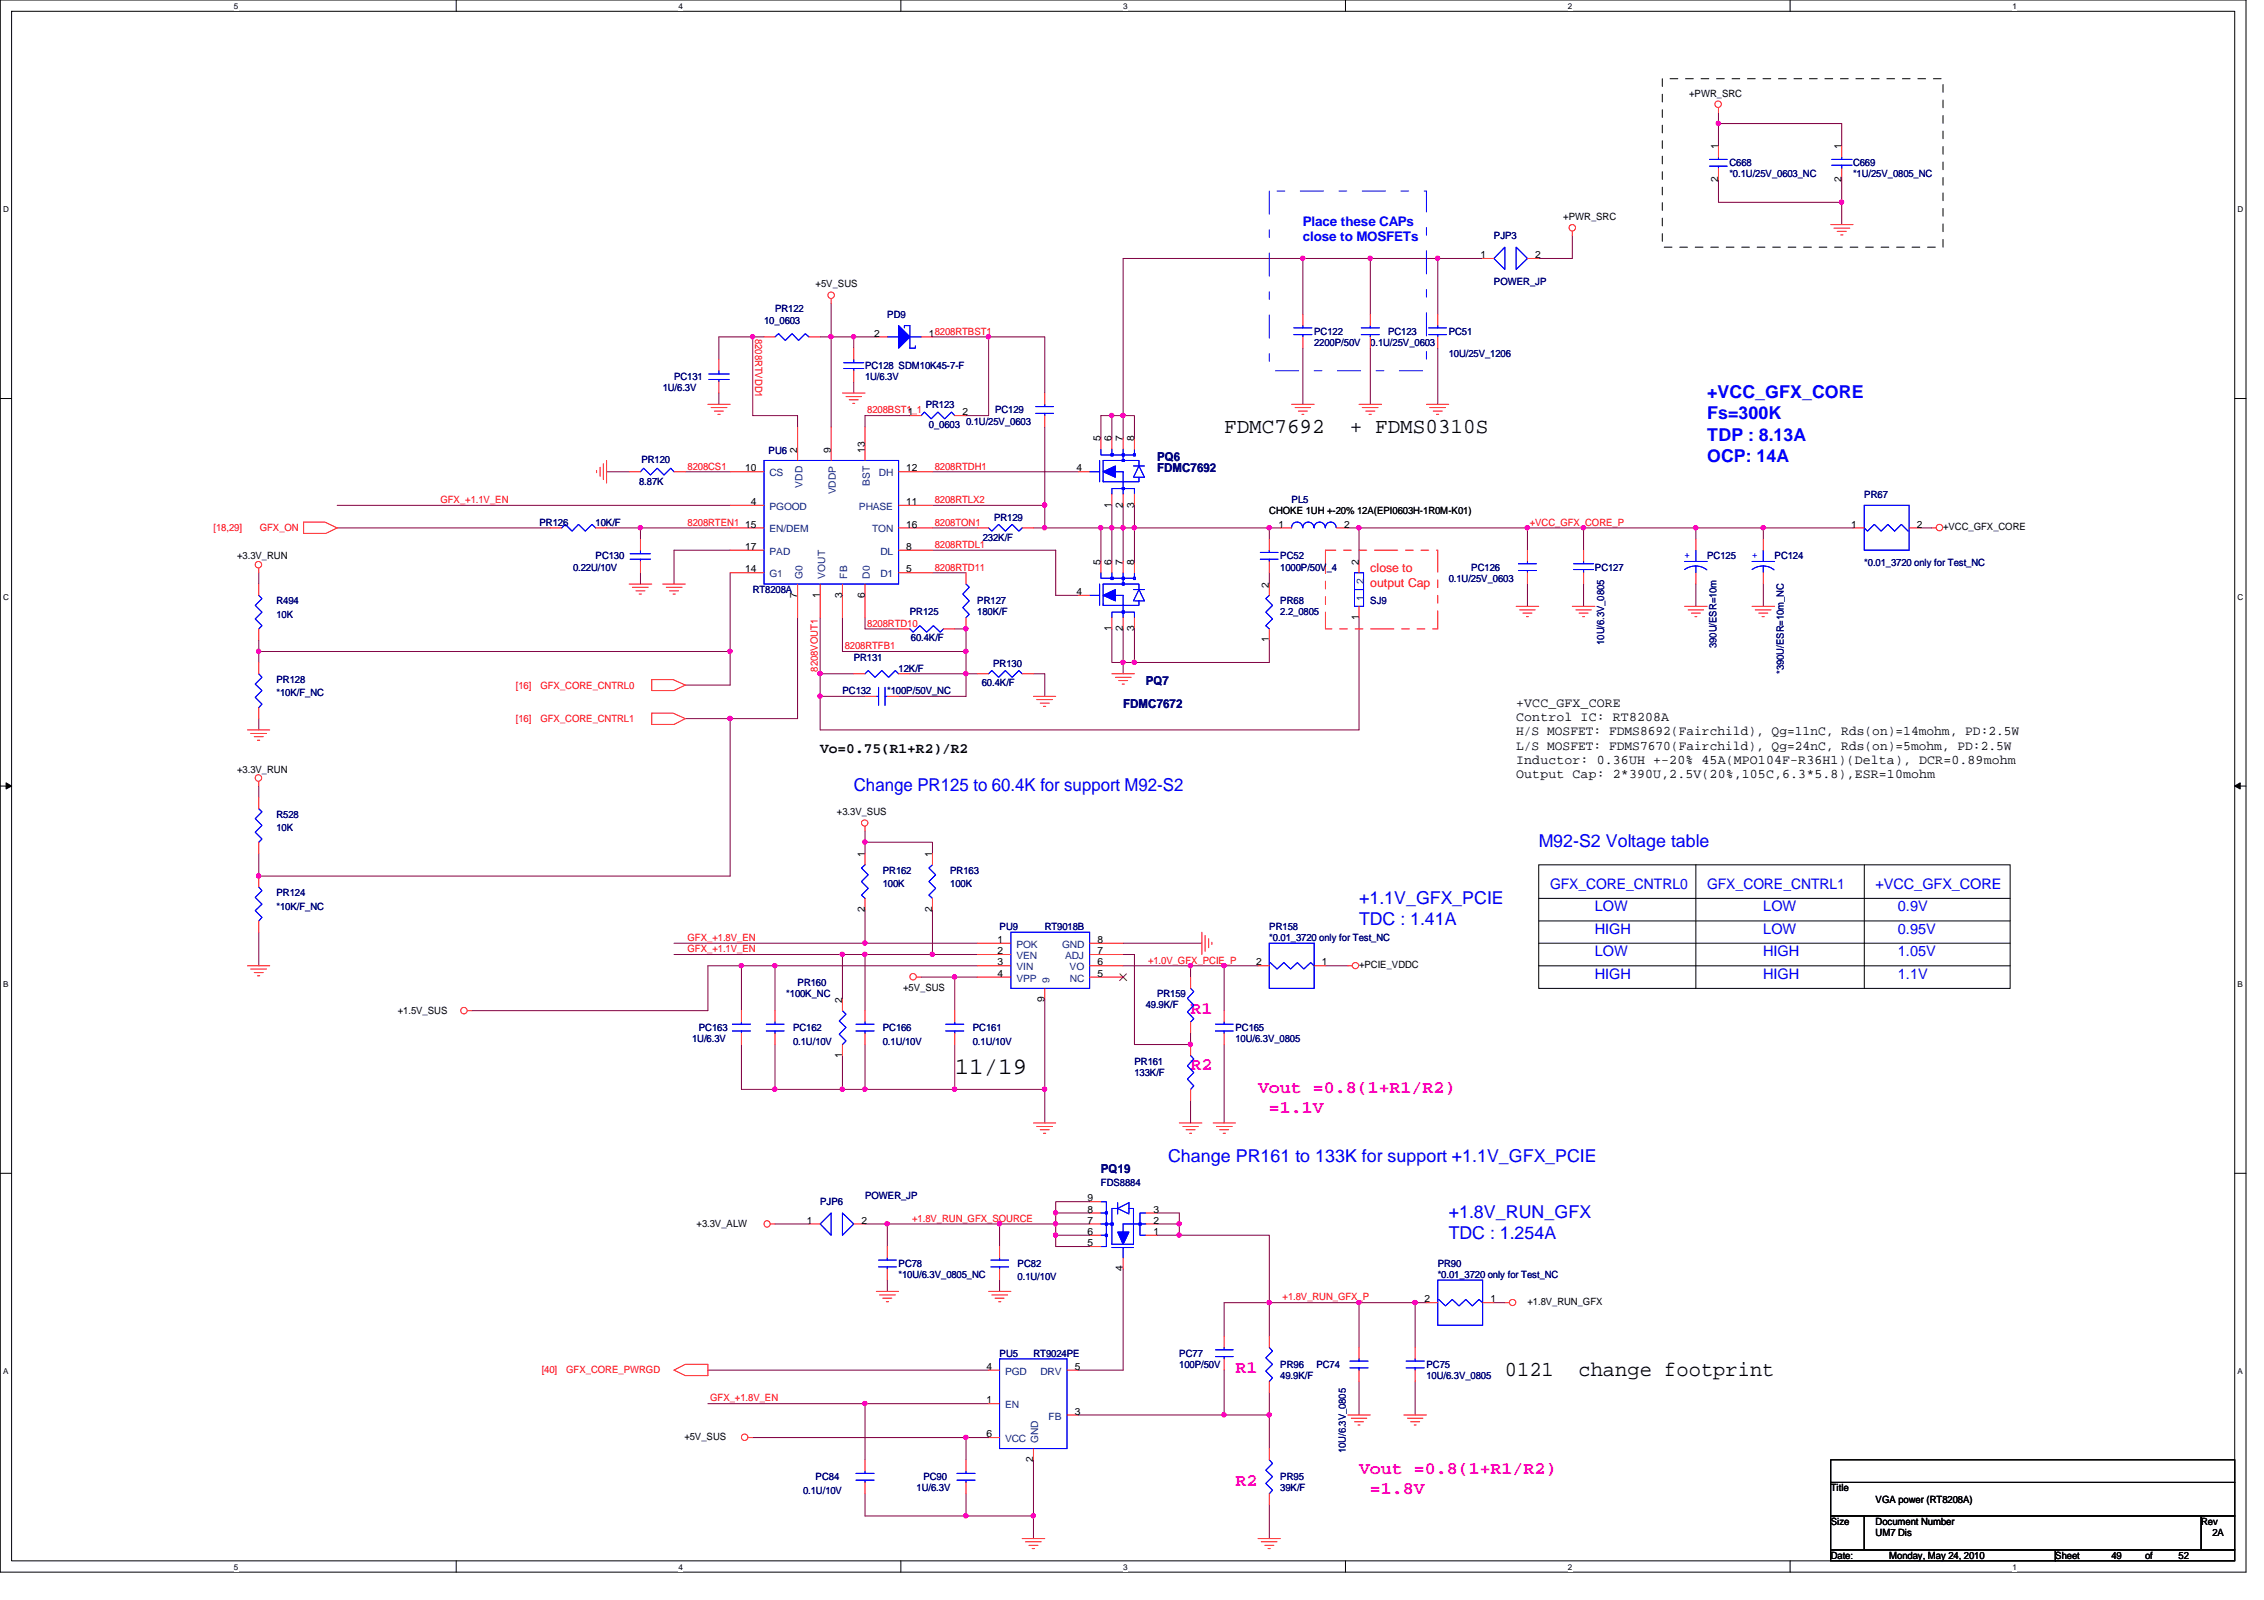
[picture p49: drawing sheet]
<svg xmlns="http://www.w3.org/2000/svg" width="297mm" height="210mm" viewBox="0 0 297 210" stroke-linecap="round" stroke-linejoin="round" font-family="sans-serif">
<defs><g id="words">
<text font-size="3.1" x="125.3" y="140.9">11/19</text>
<g font-size="2.8">
<text x="160.6" y="56.8">FDMC7692</text>
<text x="177.1" y="56.8">+ FDMS0310S</text>
<text x="197.4" y="180.5">0121</text>
<text x="207.1" y="180.5">change footprint</text>
</g>
<g font-size="2.3" fill="#00f">
<text x="224" y="52.2">+VCC_GFX_CORE</text>
<text x="224" y="55">Fs=300K</text>
<text x="224" y="57.8">TDP : 8.13A</text>
<text x="224" y="60.6">OCP: 14A</text>
<text x="112" y="103.8">Change PR125 to 60.4K for support M92-S2</text>
<text x="201.9" y="111.2">M92-S2 Voltage table</text>
<text x="178.3" y="118.5">+1.1V_GFX_PCIE</text>
<text x="178.3" y="121.3">TDC : 1.41A</text>
<text x="153.2" y="152.4">Change PR161 to 133K for support +1.1V_GFX_PCIE</text>
<text x="190.1" y="159.8">+1.8V_RUN_GFX</text>
<text x="190.1" y="162.6">TDC : 1.254A</text>
</g>
<g font-size="2.3" fill="#f0f">
<text x="156.2" y="133">R1</text>
<text x="156.2" y="140.4">R2</text>
<text x="165.1" y="143.3">Vout =0.8(1+R1/R2)</text>
<text x="166.5" y="146">=1.1V</text>
<text x="162.1" y="180.2">R1</text>
<text x="162.1" y="194.9">R2</text>
<text x="178.3" y="193.4">Vout =0.8(1+R1/R2)</text>
<text x="179.7" y="196">=1.8V</text>
</g>
<text font-size="1.9" x="107.6" y="98.8">Vo=0.75(R1+R2)/R2</text>
<g font-size="1.9" fill="#00f">
<text x="203.4" y="116.6">GFX_CORE_CNTRL0</text>
<text x="209.3" y="119.5">LOW</text>
<text x="224" y="116.6">GFX_CORE_CNTRL1</text>
<text x="231.3" y="119.5">LOW</text>
<text x="246.1" y="116.6">+VCC_GFX_CORE</text>
<text x="249" y="119.5">0.9V</text>
<text x="209.3" y="122.5">HIGH</text>
<text x="209.3" y="125.4">LOW</text>
<text x="231.3" y="125.4">HIGH</text>
<text x="231.3" y="122.5">LOW</text>
<text x="249" y="125.4">1.05V</text>
<text x="249" y="122.5">0.95V</text>
<text x="209.3" y="128.4">HIGH</text>
<text x="231.3" y="128.4">HIGH</text>
<text x="249" y="128.4">1.1V</text>
</g>
<g font-size="1.7" fill="#00f">
<text x="170.9" y="29.6">Place these CAPs</text>
<text x="170.9" y="31.6">close to MOSFETs</text>
</g>
<g font-size="1.7">
<text x="198.9" y="92.8">+VCC_GFX_CORE</text>
<text x="198.9" y="94.6">Control IC: RT8208A</text>
<text x="198.9" y="96.5">H/S MOSFET: FDMS8692(Fairchild), Qg=11nC, Rds(on)=14mohm, PD:2.5W</text>
<text x="198.9" y="98.3">L/S MOSFET: FDMS7670(Fairchild), Qg=24nC, Rds(on)=5mohm, PD:2.5W</text>
<text x="198.9" y="100.2">Inductor: 0.36UH +-20% 45A(MPO104F-R36H1)(Delta), DCR=0.89mohm</text>
<text x="198.9" y="102.1">Output Cap: 2*390U,2.5V(20%,105C,6.3*5.8),ESR=10mohm</text>
</g>
<g font-size="1.6" fill="#000080">
<text x="151.8" y="60.5">PQ6</text>
<text x="151.8" y="61.9">FDMC7692</text>
<text x="150.3" y="89.9">PQ7</text>
<text x="147.4" y="92.9">FDMC7672</text>
<text x="144.4" y="153.9">PQ19</text>
</g>
<g font-size="1.6" fill="#f00">
<text x="179.8" y="75.1">close to</text>
<text x="179.8" y="77">output Cap</text>
</g>
<g font-size="1.3">
<text x="221.6" y="12.7">+PWR_SRC</text>
<text x="225.4" y="23.9" transform="rotate(-90 225.4 23.9)">2</text>
<text x="225.4" y="19.6" transform="rotate(-90 225.4 19.6)">1</text>
<text x="241.6" y="23.9" transform="rotate(-90 241.6 23.9)">2</text>
<text x="241.6" y="19.6" transform="rotate(-90 241.6 19.6)">1</text>
<text x="205.1" y="28.9">+PWR_SRC</text>
<text x="194.3" y="33.9">1</text>
<text x="201.4" y="33.9">2</text>
<text x="107" y="37.6">+5V_SUS</text>
<text x="114.7" y="44.2">2</text>
<text x="121.9" y="44.2">18208RTBST1</text>
<text x="104.6" y="59.4" transform="rotate(-90 104.6 59.4)">2</text>
<text x="109" y="59.4" transform="rotate(-90 109 59.4)">9</text>
<text x="113.5" y="59.4" transform="rotate(-90 113.5 59.4)">13</text>
<text x="119.1" y="54.5">1</text>
<text x="126.3" y="54.5">2</text>
<text x="144.4" y="57.9" transform="rotate(-90 144.4 57.9)">5</text>
<text x="145.8" y="57.9" transform="rotate(-90 145.8 57.9)">6</text>
<text x="147.3" y="57.9" transform="rotate(-90 147.3 57.9)">7</text>
<text x="148.8" y="57.9" transform="rotate(-90 148.8 57.9)">8</text>
<text x="97.8" y="61.8">10</text>
<text x="118.9" y="61.8">12</text>
<text x="141.2" y="61.8">4</text>
<text x="97.8" y="69.2">15</text>
<text x="98.5" y="66.3">4</text>
<text x="118.9" y="69.2">16</text>
<text x="118.9" y="66.3">11</text>
<text x="145.8" y="66.6" transform="rotate(-90 145.8 66.6)">1</text>
<text x="147.3" y="66.6" transform="rotate(-90 147.3 66.6)">2</text>
<text x="148.8" y="66.6" transform="rotate(-90 148.8 66.6)">3</text>
<text x="166.5" y="67.5">CHOKE 1UH +-20% 12A(EPI0603H-1R0M-K01)</text>
<text x="167.7" y="69.2">1</text>
<text x="176.4" y="69.2">2</text>
<text x="242.9" y="69.2">1</text>
<text x="251.5" y="69.2">2</text>
<text x="254.9" y="69.6">+VCC_GFX_CORE</text>
<text x="31.1" y="73.4">+3.3V_RUN</text>
<text x="97.8" y="75.1">14</text>
<text x="97.8" y="72.1">17</text>
<text x="118.9" y="75.1">5</text>
<text x="118.9" y="72.1">8</text>
<text x="144.4" y="74.1" transform="rotate(-90 144.4 74.1)">5</text>
<text x="145.8" y="74.1" transform="rotate(-90 145.8 74.1)">6</text>
<text x="147.3" y="74.1" transform="rotate(-90 147.3 74.1)">7</text>
<text x="148.8" y="74.1" transform="rotate(-90 148.8 74.1)">8</text>
<text x="166.5" y="77.1" transform="rotate(-90 166.5 77.1)">2</text>
<text x="178.3" y="74.1" transform="rotate(-90 178.3 74.1)">2</text>
<text x="104.6" y="78.4" transform="rotate(-90 104.6 78.4)">7</text>
<text x="107.6" y="78.4" transform="rotate(-90 107.6 78.4)">1</text>
<text x="110.5" y="78.4" transform="rotate(-90 110.5 78.4)">3</text>
<text x="113.5" y="78.4" transform="rotate(-90 113.5 78.4)">6</text>
<text x="141.2" y="78.1">4</text>
<text x="145.8" y="82.8" transform="rotate(-90 145.8 82.8)">1</text>
<text x="147.3" y="82.8" transform="rotate(-90 147.3 82.8)">2</text>
<text x="148.8" y="82.8" transform="rotate(-90 148.8 82.8)">3</text>
<text x="178.3" y="81.3" transform="rotate(-90 178.3 81.3)">1</text>
<text x="166.5" y="84.3" transform="rotate(-90 166.5 84.3)">1</text>
<text x="31.1" y="101.4">+3.3V_RUN</text>
<text x="109.8" y="107">+3.3V_SUS</text>
<text x="113.5" y="112.4" transform="rotate(-90 113.5 112.4)">1</text>
<text x="122.3" y="112.4" transform="rotate(-90 122.3 112.4)">1</text>
<text x="113.5" y="119.6" transform="rotate(-90 113.5 119.6)">2</text>
<text x="122.3" y="119.6" transform="rotate(-90 122.3 119.6)">2</text>
<text x="130.9" y="123.7">1</text>
<text x="130.9" y="125.2">2</text>
<text x="144" y="123.7">8</text>
<text x="144" y="125.2">7</text>
<text x="110.5" y="131.6" transform="rotate(-90 110.5 131.6)">2</text>
<text x="118.5" y="130">+5V_SUS</text>
<text x="130.9" y="126.7">3</text>
<text x="130.9" y="128.1">4</text>
<text x="137" y="131.4" transform="rotate(-90 137 131.4)">9</text>
<text x="144" y="126.7">6</text>
<text x="144" y="128.1">5</text>
<text x="164.8" y="126.7">2</text>
<text x="173.4" y="126.7">1</text>
<text x="178.3" y="127">+PCIE_VDDC</text>
<text x="52.2" y="133.1">+1.5V_SUS</text>
<text x="110.5" y="138.8" transform="rotate(-90 110.5 138.8)">1</text>
<text x="91.4" y="160.9">+3.3V_ALW</text>
<text x="105.9" y="160.5">1</text>
<text x="113" y="160.5">2</text>
<text x="142.7" y="159.1">8</text>
<text x="142.7" y="160.5">7</text>
<text x="142.7" y="157.6">9</text>
<text x="151.3" y="160.5">2</text>
<text x="151.3" y="159.1">3</text>
<text x="142.7" y="162">6</text>
<text x="142.7" y="163.5">5</text>
<text x="147.3" y="166.8" transform="rotate(-90 147.3 166.8)">4</text>
<text x="151.3" y="162">1</text>
<text x="186.9" y="170.9">2</text>
<text x="195.5" y="170.9">1</text>
<text x="200.4" y="171.2">+1.8V_RUN_GFX</text>
<text x="129.4" y="179.7">4</text>
<text x="141" y="179.7">5</text>
<text x="129.4" y="184.1">1</text>
<text x="141" y="185.6">3</text>
<text x="89.8" y="188.9">+5V_SUS</text>
<text x="129.4" y="188.6">6</text>
<text x="135.5" y="191.8" transform="rotate(-90 135.5 191.8)">2</text>
<text x="240.2" y="195.7">Title</text>
<text x="246.1" y="197.1">VGA power (RT8208A)</text>
<text x="240.2" y="200.1">Size</text>
<text x="246.1" y="201.5">UM7 Dis</text>
<text x="246.1" y="200.1">Document Number</text>
<text x="288.8" y="200.1">Rev</text>
<text x="290.3" y="201.5">2A</text>
<text x="240.2" y="204.5">Date:</text>
<text x="247.9" y="204.5">Monday, May 24, 2010</text>
<text x="269.7" y="204.5">Sheet</text>
<text x="277" y="204.5">49</text>
<text x="281.4" y="204.5">of</text>
<text x="285.8" y="204.5">52</text>
</g>
<g font-size="1.3" fill="#000080">
<text x="226.9" y="21.8">C668</text>
<text x="226.9" y="23.3">*0.1U/25V_0603_NC</text>
<text x="243.1" y="21.8">C669</text>
<text x="243.1" y="23.3">*1U/25V_0805_NC</text>
<text x="196" y="31.4">PJP3</text>
<text x="101.7" y="41">PR122</text>
<text x="116.4" y="41.7">PD9</text>
<text x="196" y="37.4">POWER_JP</text>
<text x="100.2" y="42.5">10_0603</text>
<text x="172.4" y="43.9">PC122</text>
<text x="172.4" y="45.4">2200P/50V</text>
<text x="179.8" y="45.4">0.1U/25V_0603</text>
<text x="182.1" y="43.9">PC123</text>
<text x="190.1" y="43.9">PC51</text>
<text x="190.1" y="46.9">10U/25V_1206</text>
<text x="86.9" y="51.3">1U/6.3V</text>
<text x="88.4" y="49.8">PC131</text>
<text x="113.5" y="48.3">PC128 SDM10K45-7-F</text>
<text x="113.5" y="49.8">1U/6.3V</text>
<text x="121.5" y="53.5">PR123</text>
<text x="100.8" y="59.5">PU6</text>
<text x="121.9" y="56.1">0_0603</text>
<text x="126.7" y="55.7">0.1U/25V_0603</text>
<text x="130.6" y="54.2">PC129</text>
<text x="83.9" y="63.7">8.87K</text>
<text x="84.2" y="60.7">PR120</text>
<text x="169.5" y="66">PL5</text>
<text x="244.6" y="65.3">PR67</text>
<text x="70.8" y="69">PR126</text>
<text x="78.1" y="69">10K/F</text>
<text x="128.9" y="71">232K/F</text>
<text x="130.4" y="68.4">PR129</text>
<text x="75.2" y="74.8">0.22U/10V</text>
<text x="78.1" y="73.4">PC130</text>
<text x="98.8" y="77.8">RT8208A</text>
<text x="168" y="73.4">PC52</text>
<text x="168" y="74.8">1000P/50V_4</text>
<text x="190.1" y="76.3">0.1U/25V_0603</text>
<text x="193" y="74.8">PC126</text>
<text x="209.3" y="74.8">PC127</text>
<text x="224" y="73.4">PC125</text>
<text x="232.8" y="73.4">PC124</text>
<text x="244.6" y="74.3">*0.01_3720 only for Test_NC</text>
<text x="36.3" y="79.3">R494</text>
<text x="36.3" y="81">10K</text>
<text x="119.4" y="80.7">PR125</text>
<text x="128.2" y="79.3">PR127</text>
<text x="128.2" y="80.7">180K/F</text>
<text x="168" y="79.3">PR68</text>
<text x="168" y="80.7">2.2_0805</text>
<text x="179.8" y="79.3">SJ9</text>
<text x="36.3" y="89.6">PR128</text>
<text x="112" y="86.7">PR131</text>
<text x="117.9" y="88.1">12K/F</text>
<text x="119.5" y="84.1">60.4K/F</text>
<text x="130.3" y="87.5">PR130</text>
<text x="210.5" y="84.6" transform="rotate(-90 210.5 84.6)">10U/6.3V_0805</text>
<text x="225.2" y="85" transform="rotate(-90 225.2 85)">390U/ESR=10m</text>
<text x="234.1" y="88.4" transform="rotate(-90 234.1 88.4)">*390U/ESR=10m_NC</text>
<text x="36.3" y="91.4">*10K/F_NC</text>
<text x="110.5" y="91.1">PC132</text>
<text x="116.4" y="91.1">*100P/50V_NC</text>
<text x="128.8" y="90">60.4K/F</text>
<text x="36.3" y="107.3">R528</text>
<text x="36.3" y="109.1">10K</text>
<text x="36.3" y="117.6">PR124</text>
<text x="36.3" y="119.3">*10K/F_NC</text>
<text x="115.8" y="114.6">PR162</text>
<text x="115.8" y="116.4">100K</text>
<text x="124.7" y="114.6">PR163</text>
<text x="124.7" y="116.4">100K</text>
<text x="131.1" y="122">PU9</text>
<text x="137.1" y="122">RT9018B</text>
<text x="166.5" y="122">PR158</text>
<text x="166.5" y="123.5">*0.01_3720 only for Test_NC</text>
<text x="103.2" y="130.9">*100K_NC</text>
<text x="104.6" y="129.4">PR160</text>
<text x="151.8" y="130.9">PR159</text>
<text x="90.8" y="136.7">1U/6.3V</text>
<text x="91.7" y="135.3">PC163</text>
<text x="104.1" y="135.3">PC162</text>
<text x="104.1" y="137">0.1U/10V</text>
<text x="115.8" y="135.3">PC166</text>
<text x="115.8" y="137">0.1U/10V</text>
<text x="127.6" y="135.3">PC161</text>
<text x="127.6" y="137">0.1U/10V</text>
<text x="150.3" y="132.3">49.9K/F</text>
<text x="162.1" y="135.3">PC165</text>
<text x="162.1" y="136.7">10U/6.3V_0805</text>
<text x="148.8" y="139.7">PR161</text>
<text x="148.8" y="141.1">133K/F</text>
<text x="144.4" y="155.6">FDS8884</text>
<text x="107.6" y="158.1">PJP6</text>
<text x="113.5" y="157.4">POWER_JP</text>
<text x="117.9" y="166.2">PC78</text>
<text x="117.9" y="167.7">*10U/6.3V_0805_NC</text>
<text x="133.5" y="166.2">PC82</text>
<text x="133.5" y="168">0.1U/10V</text>
<text x="188.6" y="166.2">PR90</text>
<text x="188.6" y="167.7">*0.01_3720 only for Test_NC</text>
<text x="131.1" y="178">PU5</text>
<text x="135.6" y="178">RT9024PE</text>
<text x="154.7" y="178">PC77</text>
<text x="154.7" y="179.5">100P/50V</text>
<text x="168" y="179.5">PR96</text>
<text x="172.7" y="179.5">PC74</text>
<text x="187.2" y="179.5">PC75</text>
<text x="168" y="180.9">49.9K/F</text>
<text x="187.2" y="180.9">10U/6.3V_0805</text>
<text x="176.6" y="190.6" transform="rotate(-90 176.6 190.6)">10U/6.3V_0805</text>
<text x="105.4" y="196">0.1U/10V</text>
<text x="107" y="194.2">PC84</text>
<text x="120.3" y="195.7">1U/6.3V</text>
<text x="121.2" y="194.2">PC90</text>
<text x="168" y="194.2">PR95</text>
<text x="168" y="195.7">39K/F</text>
</g>
<g font-size="1.3" fill="#f00">
<text x="99.1" y="44.5" transform="rotate(90 99.1 44.5)">8208RTVDD1</text>
<text x="113.8" y="54.2">8208BST1_1</text>
<text x="57.8" y="66">GFX_+1.1V_EN</text>
<text x="90.2" y="61.6">8208CS1</text>
<text x="122.6" y="61.6">8208RTDH1</text>
<text x="122.6" y="66">8208RTLX2</text>
<text x="28" y="69.7">[18,29]</text>
<text x="34.1" y="69.7">GFX_ON</text>
<text x="90.2" y="69">8208RTEN1</text>
<text x="122.6" y="69">8208TON1</text>
<text x="122.6" y="71.9">8208RTDL1</text>
<text x="200.7" y="69">+VCC_GFX_CORE_P</text>
<text x="122.6" y="74.8">8208RTD11</text>
<text x="113.8" y="82.2">8208RTD10</text>
<text x="107.3" y="88.1" transform="rotate(-90 107.3 88.1)">8208VOUT1</text>
<text x="110.8" y="85.2">8208RTFB1</text>
<text x="67.7" y="90.3">[16]</text>
<text x="67.7" y="94.7">[16]</text>
<text x="70.9" y="90.3">GFX_CORE_CNTRL0</text>
<text x="70.9" y="94.7">GFX_CORE_CNTRL1</text>
<text x="90.2" y="123.4">GFX_+1.8V_EN</text>
<text x="90.2" y="124.9">GFX_+1.1V_EN</text>
<text x="150.6" y="126.4">+1.0V_GFX_PCIE_P</text>
<text x="119.7" y="160.3">+1.8V_RUN_GFX_SOURCE</text>
<text x="168.3" y="170.6">+1.8V_RUN_GFX_P</text>
<text x="71.1" y="180.2">[40]</text>
<text x="74.3" y="180.2">GFX_CORE_PWRGD</text>
<text x="93.2" y="183.9">GFX_+1.8V_EN</text>
</g>
<g font-size="1.3" fill="#004080">
<text x="101" y="62.5">CS</text>
<text x="105.3" y="64" transform="rotate(-90 105.3 64)">VDD</text>
<text x="109.7" y="64.9" transform="rotate(-90 109.7 64.9)">VDDP</text>
<text x="114.1" y="63.7" transform="rotate(-90 114.1 63.7)">BST</text>
<text x="115.3" y="62.5">DH</text>
<text x="101" y="66.9">PGOOD</text>
<text x="101" y="69.8">EN/DEM</text>
<text x="112.7" y="66.9">PHASE</text>
<text x="114.4" y="69.8">TON</text>
<text x="101" y="75.7">G1</text>
<text x="101" y="72.8">PAD</text>
<text x="105.3" y="75.9" transform="rotate(-90 105.3 75.9)">G0</text>
<text x="108.2" y="75.9" transform="rotate(-90 108.2 75.9)">VOUT</text>
<text x="111.2" y="75.9" transform="rotate(-90 111.2 75.9)">FB</text>
<text x="114.1" y="75.9" transform="rotate(-90 114.1 75.9)">D0</text>
<text x="115.5" y="75.7">D1</text>
<text x="115.5" y="72.8">DL</text>
<text x="178.9" y="76.6" transform="rotate(-90 178.9 76.6)">2</text>
<text x="178.9" y="78.8" transform="rotate(-90 178.9 78.8)">1</text>
<text x="133.3" y="124.3">POK</text>
<text x="133.3" y="125.8">VEN</text>
<text x="139.4" y="124.3">GND</text>
<text x="139.7" y="125.8">ADJ</text>
<text x="133.3" y="127.3">VIN</text>
<text x="133.3" y="128.8">VPP</text>
<text x="137.7" y="128.9" transform="rotate(-90 137.7 128.9)">9</text>
<text x="140.3" y="127.3">VO</text>
<text x="140.4" y="128.8">NC</text>
<text x="131.9" y="180.3">PGD</text>
<text x="131.9" y="184.7">EN</text>
<text x="136.5" y="180.3">DRV</text>
<text x="131.9" y="189.2">VCC</text>
<text x="136.2" y="189.3" transform="rotate(-90 136.2 189.3)">GND</text>
<text x="137.6" y="186.2">FB</text>
</g>
<g font-size="1.3" fill="#00f">
<text x="221" y="73.2">+</text>
<text x="229.9" y="73.2">+</text>
</g>
<g font-size="1.1">
<text x="30.7" y="1.1">5</text>
<text x="89" y="1.1">4</text>
<text x="147.4" y="1.1">3</text>
<text x="205.7" y="1.1">2</text>
<text x="264" y="1.1">1</text>
<text x=".4" y="27.9">D</text>
<text x="293.6" y="27.9">D</text>
<text x=".4" y="78.7">C</text>
<text x="293.6" y="78.7">C</text>
<text x=".4" y="129.5">B</text>
<text x="293.6" y="129.5">B</text>
<text x=".4" y="180.3">A</text>
<text x="293.6" y="180.3">A</text>
<text x="30.7" y="205.9">5</text>
<text x="89" y="205.9">4</text>
<text x="147.4" y="205.9">3</text>
<text x="205.7" y="205.9">2</text>
<text x="264" y="205.9">1</text>
</g>
</g></defs>
<path d="M0 0h294.7v206.2h-294.7zM1.5 1.5h291.7v203.3h-291.7z" fill="none" stroke="#000" stroke-width=".13"/>
<g fill="#fff">
<path d="M30.7 .2h.6v1.2h-.6z"/>
<path d="M30.7 204.9h.6v1.2h-.6z"/>
</g>
<path d="M59.9 0v1.5M59.9 204.8v1.4" fill="none" stroke="#000" stroke-width=".13"/>
<g fill="#fff">
<path d="M89 .2h.6v1.2h-.6z"/>
<path d="M89 204.9h.6v1.2h-.6z"/>
</g>
<path d="M118.2 0v1.5M118.2 204.8v1.4" fill="none" stroke="#000" stroke-width=".13"/>
<g fill="#fff">
<path d="M147.4 .2h.6v1.2h-.6z"/>
<path d="M147.4 204.9h.6v1.2h-.6z"/>
</g>
<path d="M176.5 0v1.5M176.5 204.8v1.4" fill="none" stroke="#000" stroke-width=".13"/>
<g fill="#fff">
<path d="M205.7 .2h.6v1.2h-.6z"/>
<path d="M205.7 204.9h.6v1.2h-.6z"/>
</g>
<path d="M234.9 0v1.5M234.9 204.8v1.4" fill="none" stroke="#000" stroke-width=".13"/>
<g fill="#fff">
<path d="M264 .2h.6v1.2h-.6z"/>
<path d="M264 204.9h.6v1.2h-.6z"/>
<path d="M.4 26.9h.8v1.2h-.8z"/>
<path d="M293.6 26.9h.7v1.2h-.7z"/>
<path d="M.4 77.7h.8v1.2h-.8z"/>
<path d="M293.6 77.7h.7v1.2h-.7z"/>
</g>
<path d="M0 52.3h1.5M293.2 52.3h1.5" fill="none" stroke="#000" stroke-width=".13"/>
<g fill="#fff">
<path d="M.4 128.5h.7v1.2h-.7z"/>
<path d="M293.6 128.5h.7v1.2h-.7z"/>
</g>
<path d="M0 103.1h1.5M.8 102.7l.7 .4-.7 .4zM293.2 103.1l.7-.4v.8zM293.2 103.1h1.5" fill="none" stroke="#000" stroke-width=".13"/>
<path d="M.8 102.7l.7 .4-.7 .4zM293.2 103.1l.7-.4v.8z" fill="#000"/>
<g fill="#fff">
<path d="M.4 179.3h.7v1.2h-.7z"/>
<path d="M293.6 179.3h.7v1.2h-.7z"/>
</g>
<path d="M0 153.9h1.5M293.2 153.9h1.5" fill="none" stroke="#000" stroke-width=".13"/>
<path d="M147.4 33.9v20.6M145.9 69.3v4.4M147.4 69.3v4.4M110.5 85.5h16.2" fill="none" stroke="#800040" stroke-width=".13"/>
<circle cx="126.7" cy="85.4" r=".29" fill="#f0f"/>
<circle cx="126.7" cy="85.4" r=".29" fill="none" stroke="#f0f" stroke-width=".13"/>
<path d="M33.9 85.5h61.9" fill="none" stroke="#800040" stroke-width=".13"/>
<circle cx="95.8" cy="85.4" r=".29" fill="#f0f"/>
<circle cx="95.8" cy="85.4" r=".29" fill="none" stroke="#f0f" stroke-width=".13"/>
<circle cx="33.9" cy="85.4" r=".29" fill="#f0f"/>
<circle cx="33.9" cy="85.4" r=".29" fill="none" stroke="#f0f" stroke-width=".13"/>
<path d="M129.7 44.2v10.3M79.6 61.9h2.9M89.9 61.9h5.9M95.8 75.1v10.4M122.3 69.3h5.9M89.9 89.9h5.9" fill="none" stroke="#800040" stroke-width=".13"/>
<circle cx="129.7" cy="44.2" r=".29" fill="#f0f"/>
<circle cx="129.7" cy="44.2" r=".29" fill="none" stroke="#f0f" stroke-width=".13"/>
<path d="M98.8 44.2v10.3M113.5 54.5h5.9M126.7 54.5h3M122.3 75.1h4.4M107.6 81v7.4M107.6 91.4v4.4M126.7 82.5v3M135.6 88.4h1.5" fill="none" stroke="#800040" stroke-width=".13"/>
<circle cx="107.6" cy="91.3" r=".29" fill="#f0f"/>
<circle cx="107.6" cy="91.3" r=".29" fill="none" stroke="#f0f" stroke-width=".13"/>
<path d="M113.5 54.5v1.5M122.3 61.9h19.2M95.8 94.3h8.8" fill="none" stroke="#800040" stroke-width=".13"/>
<circle cx="95.8" cy="94.2" r=".29" fill="#f0f"/>
<circle cx="95.8" cy="94.2" r=".29" fill="none" stroke="#f0f" stroke-width=".13"/>
<path d="M94.3 44.2v3M44.2 66.3h51.6M84 69.3h11.8M145.9 66.3v3M147.4 66.3v3" fill="none" stroke="#800040" stroke-width=".13"/>
<circle cx="84" cy="69.2" r=".29" fill="#f0f"/>
<circle cx="84" cy="69.2" r=".29" fill="none" stroke="#f0f" stroke-width=".13"/>
<path d="M107.6 91.4h5.9M126.7 88.4h1.5" fill="none" stroke="#800040" stroke-width=".13"/>
<circle cx="126.7" cy="88.4" r=".29" fill="#f0f"/>
<circle cx="126.7" cy="88.4" r=".29" fill="none" stroke="#f0f" stroke-width=".13"/>
<path d="M89.9 94.3h5.9M119.4 88.4h7.3v3h-8.8" fill="none" stroke="#800040" stroke-width=".13"/>
<circle cx="95.8" cy="94.2" r=".29" fill="#f0f"/>
<circle cx="95.8" cy="94.2" r=".29" fill="none" stroke="#f0f" stroke-width=".13"/>
<path d="M122.3 44.2h7.4M107.6 88.4v3" fill="none" stroke="#800040" stroke-width=".13"/>
<circle cx="107.6" cy="88.4" r=".29" fill="#f0f"/>
<circle cx="107.6" cy="88.4" r=".29" fill="none" stroke="#f0f" stroke-width=".13"/>
<path d="M129.7 44.2h7.4M137.1 66.3v3" fill="none" stroke="#800040" stroke-width=".13"/>
<circle cx="137" cy="69.2" r=".29" fill="#f0f"/>
<circle cx="137" cy="69.2" r=".29" fill="none" stroke="#f0f" stroke-width=".13"/>
<circle cx="137" cy="66.3" r=".29" fill="#f0f"/>
<circle cx="137" cy="66.3" r=".29" fill="none" stroke="#f0f" stroke-width=".13"/>
<path d="M94.3 44.2h4.5M137.1 44.2v7.4M84 75.1v1.5M145.9 69.3h1.5M147.4 86.9h1.4M166.5 84v2.9" fill="none" stroke="#800040" stroke-width=".13"/>
<circle cx="98.7" cy="44.2" r=".29" fill="#f0f"/>
<circle cx="98.7" cy="44.2" r=".29" fill="none" stroke="#f0f" stroke-width=".13"/>
<path d="M125.3 82.5h1.4" fill="none" stroke="#800040" stroke-width=".13"/>
<circle cx="126.7" cy="82.5" r=".29" fill="#f0f"/>
<circle cx="126.7" cy="82.5" r=".29" fill="none" stroke="#f0f" stroke-width=".13"/>
<path d="M138.5 78.1h3M148.8 66.3v3h-1.4M104.6 81v13.3M107.6 88.4h4.4M110.5 81v4.5M113.5 81v1.5h4.4" fill="none" stroke="#800040" stroke-width=".13"/>
<circle cx="147.3" cy="69.2" r=".29" fill="#f0f"/>
<circle cx="147.3" cy="69.2" r=".29" fill="none" stroke="#f0f" stroke-width=".13"/>
<path d="M98.8 44.2h1.4M137.1 56v10.3M122.3 72.2h16.2" fill="none" stroke="#800040" stroke-width=".13"/>
<circle cx="137" cy="66.3" r=".29" fill="#f0f"/>
<circle cx="137" cy="66.3" r=".29" fill="none" stroke="#f0f" stroke-width=".13"/>
<path d="M98.8 54.5h5.8v1.5M166.5 69.3h1.5" fill="none" stroke="#800040" stroke-width=".13"/>
<circle cx="166.5" cy="69.2" r=".29" fill="#f0f"/>
<circle cx="166.5" cy="69.2" r=".29" fill="none" stroke="#f0f" stroke-width=".13"/>
<path d="M94.3 51.6v1.4M112 50.1v1.5M112 44.2h-3v11.8M44.2 69.3h28M79.6 69.3h4.4M88.4 72.2v4.4M122.3 66.3h14.8M135.6 69.3h1.5M138.5 72.2v5.9M166.5 75.1v1.5M107.6 95.8h70.7M126.7 85.5v2.9" fill="none" stroke="#800040" stroke-width=".13"/>
<circle cx="109" cy="44.2" r=".29" fill="#f0f"/>
<circle cx="109" cy="44.2" r=".29" fill="none" stroke="#f0f" stroke-width=".13"/>
<path d="M148.8 82.5v4.4h17.7" fill="none" stroke="#800040" stroke-width=".13"/>
<circle cx="148.8" cy="86.9" r=".29" fill="#f0f"/>
<circle cx="148.8" cy="86.9" r=".29" fill="none" stroke="#f0f" stroke-width=".13"/>
<path d="M107.6 44.2h1.4M137.1 88.4v3M147.4 82.5v4.4" fill="none" stroke="#800040" stroke-width=".13"/>
<circle cx="147.3" cy="86.9" r=".29" fill="#f0f"/>
<circle cx="147.3" cy="86.9" r=".29" fill="none" stroke="#f0f" stroke-width=".13"/>
<path d="M109 39.8v4.4M112 44.2v1.5M88.4 72.2h7.4M145.9 82.5v4.4h1.5" fill="none" stroke="#800040" stroke-width=".13"/>
<circle cx="112" cy="44.2" r=".29" fill="#f0f"/>
<circle cx="112" cy="44.2" r=".29" fill="none" stroke="#f0f" stroke-width=".13"/>
<path d="M112 44.2h3M144.4 69.3v4.4M147.4 86.9v1.5" fill="none" stroke="#800040" stroke-width=".13"/>
<circle cx="144.4" cy="69.2" r=".29" fill="#f0f"/>
<circle cx="144.4" cy="69.2" r=".29" fill="none" stroke="#f0f" stroke-width=".13"/>
<path d="M137.1 69.3h8.8" fill="none" stroke="#800040" stroke-width=".13"/>
<circle cx="145.8" cy="69.2" r=".29" fill="#f0f"/>
<circle cx="145.8" cy="69.2" r=".29" fill="none" stroke="#f0f" stroke-width=".13"/>
<path d="M147.4 54.5h1.4v2.9M84 69.3v1.4" fill="none" stroke="#800040" stroke-width=".13"/>
<circle cx="147.3" cy="54.5" r=".29" fill="#f0f"/>
<circle cx="147.3" cy="54.5" r=".29" fill="none" stroke="#f0f" stroke-width=".13"/>
<path d="M144.4 54.5v2.9M145.9 54.5v2.9M148.8 69.3v4.4" fill="none" stroke="#800040" stroke-width=".13"/>
<circle cx="145.8" cy="54.5" r=".29" fill="#f0f"/>
<circle cx="145.8" cy="54.5" r=".29" fill="none" stroke="#f0f" stroke-width=".13"/>
<path d="M144.4 54.5h1.5M200.4 69.3h-22.1v4.4M178.3 81v14.8" fill="none" stroke="#800040" stroke-width=".13"/>
<circle cx="178.3" cy="69.2" r=".29" fill="#f0f"/>
<circle cx="178.3" cy="69.2" r=".29" fill="none" stroke="#f0f" stroke-width=".13"/>
<path d="M145.9 54.5h1.5v2.9M231.3 69.3h11.8M252 69.3h1.4" fill="none" stroke="#800040" stroke-width=".13"/>
<circle cx="231.3" cy="69.2" r=".29" fill="#f0f"/>
<circle cx="231.3" cy="69.2" r=".29" fill="none" stroke="#f0f" stroke-width=".13"/>
<path d="M200.4 76.6v2.9M207.8 69.3h-7.4v2.9" fill="none" stroke="#800040" stroke-width=".13"/>
<circle cx="200.4" cy="69.2" r=".29" fill="#f0f"/>
<circle cx="200.4" cy="69.2" r=".29" fill="none" stroke="#f0f" stroke-width=".13"/>
<path d="M207.8 69.3h14.7" fill="none" stroke="#800040" stroke-width=".13"/>
<circle cx="207.7" cy="69.2" r=".29" fill="#f0f"/>
<circle cx="207.7" cy="69.2" r=".29" fill="none" stroke="#f0f" stroke-width=".13"/>
<path d="M170.9 33.9v7.4M179.8 33.9v7.4M170.9 45.7v7.3M179.8 45.7v7.3M188.6 45.7v7.3M176.8 69.3h1.5M207.8 76.6v2.9M207.8 69.3v2.9" fill="none" stroke="#800040" stroke-width=".13"/>
<circle cx="179.8" cy="33.9" r=".29" fill="#f0f"/>
<circle cx="179.8" cy="33.9" r=".29" fill="none" stroke="#f0f" stroke-width=".13"/>
<path d="M188.6 33.9v7.4" fill="none" stroke="#800040" stroke-width=".13"/>
<circle cx="188.6" cy="33.9" r=".29" fill="#f0f"/>
<circle cx="188.6" cy="33.9" r=".29" fill="none" stroke="#f0f" stroke-width=".13"/>
<path d="M147.4 33.9h41.2" fill="none" stroke="#800040" stroke-width=".13"/>
<circle cx="170.9" cy="33.9" r=".29" fill="#f0f"/>
<circle cx="170.9" cy="33.9" r=".29" fill="none" stroke="#f0f" stroke-width=".13"/>
<path d="M188.6 33.9h5.9M206.3 30.9v3h-4.4M148.8 69.3h17.7" fill="none" stroke="#800040" stroke-width=".13"/>
<circle cx="148.8" cy="69.2" r=".29" fill="#f0f"/>
<circle cx="148.8" cy="69.2" r=".29" fill="none" stroke="#f0f" stroke-width=".13"/>
<path d="M88.4 123.7h25.1M92.9 126.7v5.9M147.4 125.2h1.4v11.8h7.4v-1.4M156.2 126.7v1.5M160.6 126.7h4.5" fill="none" stroke="#800040" stroke-width=".13"/>
<circle cx="156.2" cy="137" r=".29" fill="#f0f"/>
<circle cx="156.2" cy="137" r=".29" fill="none" stroke="#f0f" stroke-width=".13"/>
<path d="M101.7 126.7h26.5M125.3 128.2v4.4" fill="none" stroke="#800040" stroke-width=".13"/>
<circle cx="125.2" cy="128.2" r=".29" fill="#f0f"/>
<circle cx="125.2" cy="128.2" r=".29" fill="none" stroke="#f0f" stroke-width=".13"/>
<path d="M88.4 125.2h22.1M101.7 126.7v5.9M110.5 138.5v4.4M120.9 128.2h4.4M147.4 126.7h8.8M160.6 137v10.3" fill="none" stroke="#800040" stroke-width=".13"/>
<circle cx="101.7" cy="126.7" r=".29" fill="#f0f"/>
<circle cx="101.7" cy="126.7" r=".29" fill="none" stroke="#f0f" stroke-width=".13"/>
<path d="M113.5 142.9h11.8" fill="none" stroke="#800040" stroke-width=".13"/>
<circle cx="113.5" cy="142.9" r=".29" fill="#f0f"/>
<circle cx="113.5" cy="142.9" r=".29" fill="none" stroke="#f0f" stroke-width=".13"/>
<path d="M110.5 125.2h3M137.1 131.1v11.8" fill="none" stroke="#800040" stroke-width=".13"/>
<circle cx="110.5" cy="125.2" r=".29" fill="#f0f"/>
<circle cx="110.5" cy="125.2" r=".29" fill="none" stroke="#f0f" stroke-width=".13"/>
<path d="M156.2 126.7h4.4" fill="none" stroke="#800040" stroke-width=".13"/>
<circle cx="160.6" cy="126.7" r=".29" fill="#f0f"/>
<circle cx="160.6" cy="126.7" r=".29" fill="none" stroke="#f0f" stroke-width=".13"/>
<circle cx="156.2" cy="126.7" r=".29" fill="#f0f"/>
<circle cx="156.2" cy="126.7" r=".29" fill="none" stroke="#f0f" stroke-width=".13"/>
<path d="M110.5 142.9h3" fill="none" stroke="#800040" stroke-width=".13"/>
<circle cx="110.5" cy="142.9" r=".29" fill="#f0f"/>
<circle cx="110.5" cy="142.9" r=".29" fill="none" stroke="#f0f" stroke-width=".13"/>
<path d="M101.7 126.7h-4.4v5.9M97.3 142.9h4.4" fill="none" stroke="#800040" stroke-width=".13"/>
<circle cx="97.2" cy="126.7" r=".29" fill="#f0f"/>
<circle cx="97.2" cy="126.7" r=".29" fill="none" stroke="#f0f" stroke-width=".13"/>
<path d="M113.5 119.3v4.4h14.7M113.5 137v5.9M160.6 126.7v5.9" fill="none" stroke="#800040" stroke-width=".13"/>
<circle cx="113.5" cy="123.7" r=".29" fill="#f0f"/>
<circle cx="113.5" cy="123.7" r=".29" fill="none" stroke="#f0f" stroke-width=".13"/>
<path d="M110.5 125.2v5.9M122.3 125.2h5.9M125.3 137v5.9M156.2 144.4v2.9" fill="none" stroke="#800040" stroke-width=".13"/>
<circle cx="122.3" cy="125.2" r=".29" fill="#f0f"/>
<circle cx="122.3" cy="125.2" r=".29" fill="none" stroke="#f0f" stroke-width=".13"/>
<path d="M101.7 137v5.9M137.1 142.9v4.4" fill="none" stroke="#800040" stroke-width=".13"/>
<circle cx="137" cy="142.9" r=".29" fill="#f0f"/>
<circle cx="137" cy="142.9" r=".29" fill="none" stroke="#f0f" stroke-width=".13"/>
<path d="M113.5 110.5v1.5M113.5 125.2v7.4M125.3 128.2h2.9" fill="none" stroke="#800040" stroke-width=".13"/>
<circle cx="113.5" cy="110.5" r=".29" fill="#f0f"/>
<circle cx="113.5" cy="110.5" r=".29" fill="none" stroke="#f0f" stroke-width=".13"/>
<path d="M97.3 137v5.9M101.7 142.9h8.8" fill="none" stroke="#800040" stroke-width=".13"/>
<circle cx="101.7" cy="142.9" r=".29" fill="#f0f"/>
<circle cx="101.7" cy="142.9" r=".29" fill="none" stroke="#f0f" stroke-width=".13"/>
<path d="M125.3 142.9h11.8" fill="none" stroke="#800040" stroke-width=".13"/>
<circle cx="125.2" cy="142.9" r=".29" fill="#f0f"/>
<circle cx="125.2" cy="142.9" r=".29" fill="none" stroke="#f0f" stroke-width=".13"/>
<path d="M61.9 132.6h31M92.9 126.7h4.4M173.9 126.7h2.9M116.4 160.6h14.7M131.1 160.6h7.4M131.1 160.6v2.9M151.8 162.1h2.9" fill="none" stroke="#800040" stroke-width=".13"/>
<circle cx="131.1" cy="160.5" r=".29" fill="#f0f"/>
<circle cx="131.1" cy="160.5" r=".29" fill="none" stroke="#f0f" stroke-width=".13"/>
<circle cx="116.4" cy="160.5" r=".29" fill="#f0f"/>
<circle cx="116.4" cy="160.5" r=".29" fill="none" stroke="#f0f" stroke-width=".13"/>
<path d="M138.5 159.1h4.5M116.4 160.6v2.9M116.4 167.9v1.5M131.1 167.9v1.5M138.5 163.5h4.5M196 170.9h1.4M126.7 188.6h3" fill="none" stroke="#800040" stroke-width=".13"/>
<circle cx="138.5" cy="159.1" r=".29" fill="#f0f"/>
<circle cx="138.5" cy="159.1" r=".29" fill="none" stroke="#f0f" stroke-width=".13"/>
<path d="M138.5 162.1v1.4M135.6 198.9v2.9M160.6 185.6h5.9" fill="none" stroke="#800040" stroke-width=".13"/>
<circle cx="160.6" cy="185.6" r=".29" fill="#f0f"/>
<circle cx="160.6" cy="185.6" r=".29" fill="none" stroke="#f0f" stroke-width=".13"/>
<path d="M126.7 188.6v2.9" fill="none" stroke="#800040" stroke-width=".13"/>
<circle cx="126.7" cy="188.6" r=".29" fill="#f0f"/>
<circle cx="126.7" cy="188.6" r=".29" fill="none" stroke="#f0f" stroke-width=".13"/>
<path d="M151.8 159.1h2.9M138.5 162.1h4.5M166.5 182.7v2.9" fill="none" stroke="#800040" stroke-width=".13"/>
<circle cx="138.5" cy="162" r=".29" fill="#f0f"/>
<circle cx="138.5" cy="162" r=".29" fill="none" stroke="#f0f" stroke-width=".13"/>
<path d="M138.5 160.6v1.5M113.5 184.2v7.3" fill="none" stroke="#800040" stroke-width=".13"/>
<circle cx="113.5" cy="184.1" r=".29" fill="#f0f"/>
<circle cx="113.5" cy="184.1" r=".29" fill="none" stroke="#f0f" stroke-width=".13"/>
<path d="M154.7 159.1v1.5h-2.9M92.9 179.7h36.8M138.5 160.6h4.5M154.7 162.1h11.8v8.8M178.3 170.9v5.9M113.5 198.9h13.2M135.6 191.5v7.4M178.3 181.2v4.4" fill="none" stroke="#800040" stroke-width=".13"/>
<circle cx="138.5" cy="160.5" r=".29" fill="#f0f"/>
<circle cx="138.5" cy="160.5" r=".29" fill="none" stroke="#f0f" stroke-width=".13"/>
<path d="M138.5 159.1v1.5M166.5 170.9v4.4" fill="none" stroke="#800040" stroke-width=".13"/>
<circle cx="166.5" cy="170.9" r=".29" fill="#f0f"/>
<circle cx="166.5" cy="170.9" r=".29" fill="none" stroke="#f0f" stroke-width=".13"/>
<path d="M141.5 179.7h5.9M154.7 160.6v1.5M98.8 188.6h27.9M113.5 184.1h16.2M113.5 196v2.9" fill="none" stroke="#800040" stroke-width=".13"/>
<circle cx="154.7" cy="162" r=".29" fill="#f0f"/>
<circle cx="154.7" cy="162" r=".29" fill="none" stroke="#f0f" stroke-width=".13"/>
<circle cx="154.7" cy="160.5" r=".29" fill="#f0f"/>
<circle cx="154.7" cy="160.5" r=".29" fill="none" stroke="#f0f" stroke-width=".13"/>
<path d="M185.7 170.9h1.5" fill="none" stroke="#800040" stroke-width=".13"/>
<circle cx="185.6" cy="170.9" r=".29" fill="#f0f"/>
<circle cx="185.6" cy="170.9" r=".29" fill="none" stroke="#f0f" stroke-width=".13"/>
<path d="M126.7 198.9h8.9M141.5 185.6h19.1" fill="none" stroke="#800040" stroke-width=".13"/>
<circle cx="135.6" cy="198.9" r=".29" fill="#f0f"/>
<circle cx="135.6" cy="198.9" r=".29" fill="none" stroke="#f0f" stroke-width=".13"/>
<circle cx="126.7" cy="198.9" r=".29" fill="#f0f"/>
<circle cx="126.7" cy="198.9" r=".29" fill="none" stroke="#f0f" stroke-width=".13"/>
<path d="M166.5 170.9h11.8M126.7 196v2.9" fill="none" stroke="#800040" stroke-width=".13"/>
<circle cx="178.3" cy="170.9" r=".29" fill="#f0f"/>
<circle cx="178.3" cy="170.9" r=".29" fill="none" stroke="#f0f" stroke-width=".13"/>
<path d="M147.4 166.5v13.2M166.5 185.6v4.4" fill="none" stroke="#800040" stroke-width=".13"/>
<circle cx="166.5" cy="185.6" r=".29" fill="#f0f"/>
<circle cx="166.5" cy="185.6" r=".29" fill="none" stroke="#f0f" stroke-width=".13"/>
<path d="M166.5 69.3v1.4M222.5 76.6v2.9M222.5 70.7v-1.4h8.8v1.4M231.3 76.6v2.9M101.7 160.6h4.4M113.5 160.6h2.9M160.6 179.7v5.9M166.5 170.9h-5.9v4.4M178.3 170.9h7.4v5.9M92.9 184.1h20.6M166.5 197.4v4.4M185.7 181.2v4.4" fill="none" stroke="#800040" stroke-width=".13"/>
<circle cx="222.5" cy="69.2" r=".29" fill="#f0f"/>
<circle cx="222.5" cy="69.2" r=".29" fill="none" stroke="#f0f" stroke-width=".13"/>
<path d="M113.5 109v1.5h8.8v1.5M122.3 119.3v5.9h-8.8M147.4 123.7h10.3M143 157.6h-4.5v1.5" fill="none" stroke="#800040" stroke-width=".13"/>
<circle cx="113.5" cy="125.2" r=".29" fill="#f0f"/>
<circle cx="113.5" cy="125.2" r=".29" fill="none" stroke="#f0f" stroke-width=".13"/>
<path d="M33.9 84v2.9M33.9 94.3v1.5M33.9 112v2.9h61.9M33.9 122.3v4.4" fill="none" stroke="#800040" stroke-width=".13"/>
<circle cx="33.9" cy="114.9" r=".29" fill="#f0f"/>
<circle cx="33.9" cy="114.9" r=".29" fill="none" stroke="#f0f" stroke-width=".13"/>
<path d="M225.5 14.7v4.5M225.5 23.6v2.9M241.6 23.6v5.9M33.9 75.1v1.5M95.8 85.5v4.4M95.8 94.3v20.6M33.9 103.1v1.5" fill="none" stroke="#800040" stroke-width=".13"/>
<circle cx="225.4" cy="16.2" r=".29" fill="#f0f"/>
<circle cx="225.4" cy="16.2" r=".29" fill="none" stroke="#f0f" stroke-width=".13"/>
<path d="M225.5 16.2h16.1v3M225.5 26.5h16.1" fill="none" stroke="#800040" stroke-width=".13"/>
<circle cx="241.6" cy="26.5" r=".29" fill="#f0f"/>
<circle cx="241.6" cy="26.5" r=".29" fill="none" stroke="#f0f" stroke-width=".13"/>
<g fill="none" stroke="#f00" stroke-width=".13">
<path d="M225.5 14.1v.6M109 39.2v.6M206.3 30.4v.5M240.2 29.5h2.9M240.6 29.9h2.1M241 30.4h1.2M241.5 30.8h.3M92.9 53h2.9M93.3 53.5h2.1M93.7 53.9h1.2M94.2 54.4h.3M110.5 51.6h3"/>
<path d="M111 52h2M111.4 52.5h1.2M111.9 52.9h.2M169.5 53h2.9M169.9 53.5h2.1M170.3 53.9h1.2M170.8 54.4h.3M178.3 53h3M178.7 53.5h2.1M179.2 53.9h1.2M179.6 54.4h.3M187.2 53h2.9"/>
<path d="M187.6 53.5h2M188 53.9h1.2M188.5 54.4h.3M33.9 74.5v.6M39.8 68.5h2.8l1.6 .8-1.4 .7h-3zM78.3 61.7v.3M78.7 61.3v1.2M79.2 60.8v2.1M79.6 60.4v3M82.5 76.6h3M83 77h2M83.4 77.5h1.2"/>
<path d="M83.9 77.9h.3M86.9 76.6h3M87.4 77h2.1M87.8 77.5h1.2M88.3 77.9h.3M198.9 79.5h3M206.3 79.5h3M221 79.5h3M229.9 79.5h2.9M253.4 69.3h.6M32.5 95.8h2.9M32.9 96.2h2.1"/>
<path d="M33.4 96.6h1.1M33.8 97.1h.3M85.5 89.2h2.8l1.6 .7-1.5 .7h-2.9zM85.5 93.6h2.8l1.6 .7-1.5 .7h-2.9zM135.6 91.4h2.9M136 91.8h2.1M136.5 92.2h1.2M136.9 92.7h.3M145.9 88.4h2.9M146.3 88.9h2.1M146.8 89.3h1.2M147.2 89.7h.3"/>
<path d="M199.4 80h2M199.8 80.4h1.2M200.3 80.9h.2M206.8 80h2M207.2 80.4h1.2M207.6 80.9h.3M221.5 80h2M221.9 80.4h1.2M222.4 80.9h.2M230.3 80h2.1M230.8 80.4h1.1M231.2 80.9h.3"/>
<path d="M33.9 102.5v.6M113.5 108.4v.6M32.5 126.7h2.9M32.9 127.1h2.1M33.4 127.6h1.1M33.8 128h.3M61.3 132.6h.6M110.5 131.1v1.5M110.5 137v1.5M120.3 128.2h.6M157.7 122.3v2.9M158.1 122.7v2.1"/>
<path d="M158.6 123.1v1.2M159 123.6v.3M176.8 126.7h.6M135.6 147.3h2.9M136 147.8h2.1M136.5 148.2h1.2M136.9 148.7h.3M154.7 147.3h3M155.2 147.8h2M155.6 148.2h1.2M156.1 148.7h.2M159.2 147.3h2.9"/>
<path d="M159.6 147.8h2.1M160 148.2h1.2M160.5 148.7h.3M88.4 179.7l1.5-.7h3v1.5h-3zM101.1 160.6h.6M115 169.4h2.9M115.4 169.9h2.1M115.8 170.3h1.2M116.3 170.8h.3M129.7 169.4h2.9M130.1 169.9h2.1M130.6 170.3h1.1"/>
<path d="M131 170.8h.3M178.3 176.8v1.5M178.3 179.7v1.5M197.4 170.9h.6M98.2 188.6h.6M176.8 185.6h3M177.3 186.1h2M177.7 186.5h1.2M178.2 186.9h.2M184.2 185.6h3M184.7 186.1h2M185.1 186.5h1.2"/>
<path d="M185.5 186.9h.3M134.1 201.8h3M134.5 202.3h2.1M135 202.7h1.2M135.4 203.2h.3M165.1 201.8h2.9M165.5 202.3h2.1M165.9 202.7h1.2M166.4 203.2h.3"/>
<circle cx="225.4" cy="13.7" r=".43"/>
<circle cx="109" cy="38.7" r=".43"/>
<circle cx="206.3" cy="29.9" r=".43"/>
<circle cx="33.9" cy="74.1" r=".43"/>
<circle cx="254.5" cy="69.2" r=".43"/>
<circle cx="33.9" cy="102.1" r=".43"/>
<circle cx="113.5" cy="108" r=".42"/>
<circle cx="60.9" cy="132.6" r=".43"/>
<circle cx="119.8" cy="128.1" r=".43"/>
<circle cx="177.8" cy="126.7" r=".42"/>
<circle cx="100.6" cy="160.6" r=".42"/>
<circle cx="198.5" cy="170.9" r=".42"/>
<circle cx="97.7" cy="188.5" r=".43"/>
</g>
<g fill="none" stroke="#000" stroke-width=".13">
<path d="M201.9 113.5h61.8v16.2h-61.8zM201.9 117.9h61.8M222.5 113.5v16.2M244.6 113.5v16.2M201.9 120.8h61.8M201.9 123.7h61.8M201.9 126.7h61.8M240.2 191.5h53v3h-53zM240.2 194.5h53v4.4h-53zM240.2 198.9h4.4v4.4h-4.4zM244.6 198.9h44.2v4.4h-44.2zM288.8 198.9h4.4v4.4h-4.4z"/>
<path d="M240.2 203.3h29.5v1.5h-29.5zM269.7 203.3h23.5v1.5h-23.5z"/>
</g>
<path d="M173.9 72.2h14.7v10.3h-14.7z" fill="none" stroke="#f00" stroke-width=".13" stroke-dasharray="3 1 1 1 1 1"/>
<path d="M166.5 25.1h20.7v23.5h-20.7z" fill="none" stroke="#00f" stroke-width=".13" stroke-dasharray="3 2 1 2"/>
<path d="M218.1 10.3h36.8v22.1h-36.8z" fill="none" stroke="#000" stroke-width=".13" stroke-dasharray="1 1 1 1 1 1 1 1"/>
<path d="M110.5 132.6l.5 .5-.9 .8 .9 .9-.9 .9 .9 .9-.5 .4M177.1 179.5h2.4M177.1 178.6h2.4M178.3 178.3v.3M178.3 179.5v.2" fill="none" stroke="#00f" stroke-width=".13"/>
<path d="M144.7 61.9l1.6-.8v1.5z" fill="#00f"/>
<g fill="none" stroke="#00f" stroke-width=".13">
<path d="M144.4 58.9v.8h1.6v-.2h-.2v.3h.2v-.3M145.9 58.9v.8h2.9v-.8M147.4 58.9v.9h.1v-.3h-.3v.3h.2v-.1M147.4 59.8v.6M148.7 59.5h.3v.3h-.3zM143 61.9h1.3M144.3 60.4v2.8M144.7 61.9l1.6-.8v1.5zM145.9 64.8v-.7h2.9v.7M146.3 61.9h1.1v2.2M147.2 60.3h.3v.2h-.3zM147.4 64h-.2v.2h.3v-.2h-.1v.8"/>
<path d="M148.7 61.1h1.5M148.7 62.6l.7-1.5v-.7h-4.7v2.8h4.7v-.6M149.4 61.1l.8 1.5h-1.4"/>
</g>
<path d="M144.7 61.9l1.6-.8v1.5z" fill="#00f"/>
<g fill="none" stroke="#00f" stroke-width=".13">
<path d="M101.7 44.2l.4-.4 .9 .9 .9-.9 .9 .9 .9-.9 .4 .4M144.4 58.9v.8h1.6v-.2h-.2v.3h.2v-.3M145.9 58.9v.8h2.9v-.8M147.4 58.9v.9h.1v-.3h-.3v.3h.2v-.1M147.4 59.8v.6M148.7 59.5h.3v.3h-.3zM73.7 69.3l.5-.5 .9 .9 .8-.9 .9 .9 .9-.9 .4 .5M143 61.9h1.3M144.3 60.4v2.8M144.7 61.9l1.6-.8v1.5zM145.9 64.8v-.7h2.9v.7M146.3 61.9h1.1v2.2"/>
<path d="M147.2 60.3h.3v.2h-.3zM147.4 64h-.2v.2h.3v-.2h-.1v.8M148.7 61.1h1.5M148.7 62.6l.7-1.5v-.7h-4.7v2.8h4.7v-.6M149.4 61.1l.8 1.5h-1.4M206.5 74.7h2.6M206.5 74h2.6M207.8 73.7v.3M207.8 74.7v.4M100.5 134.4h2.4M100.5 135.3h2.4M101.7 135.3v.3"/>
<path d="M101.7 134.1v.3M110.5 159.1l1.5 1.5-1.5 1.5zM107.6 160.6l1.4-1.5v3zM131.1 178.3h8.9v11.7h-8.9z"/>
</g>
<g fill="none" stroke="#f00" stroke-width=".13">
<path d="M100.2 44.2h1.5M106.1 44.2h1.5M144.4 57.4v1.5M145.9 57.4v1.5M147.4 57.4v1.5M148.8 57.4v1.5M72.2 69.3h1.5M78.1 69.3h1.5M141.5 61.9h1.5M145.9 64.8v1.5M147.4 64.8v1.5M148.8 64.8v1.5"/>
<path d="M207.8 72.2v1.5M207.8 75.1v1.5M101.7 132.6v1.5M101.7 135.6v1.4M106.1 160.6h1.5M112 160.6h1.5M129.7 179.7h1.4M140 179.7h1.5M129.7 188.6h1.4M129.7 184.1h1.4M135.6 190v1.5M140 185.6h1.5"/>
</g>
<path d="M117.9 42.7l1.5 1.5-1.5 1.5z" fill="#00f"/>
<path d="M116.4 44.2h1.5M117.9 42.7l1.5 1.5-1.5 1.5zM118.7 43v-.3h.7v3h.7v-.3M119.4 44.2h1.5" fill="none" stroke="#00f" stroke-width=".13"/>
<path d="M117.9 42.7l1.5 1.5-1.5 1.5z" fill="#00f"/>
<g fill="none" stroke="#00f" stroke-width=".13">
<path d="M93 49.1h2.7M93 49.8h2.7M94.3 49.8v.3M94.3 48.6v.5M116.4 44.2h1.5M117.9 42.7l1.5 1.5-1.5 1.5zM118.7 43v-.3h.7v3h.7v-.3M119.4 44.2h1.5M169.8 43h2.3M169.8 43.9h2.3M170.9 42.7v.3M170.9 43.9v.3"/>
<path d="M84 61.9l.5-.5 .8 .9 .9-.9 .9 .9 .9-.9 .4 .5M166.5 78.1l-.4 .4 .9 .9-.9 .9 .9 .9-.9 .9 .4 .4M177.7 77.3h1.2M177.7 75.1h1.2v4.4h-1.2zM244.6 66.3h5.9v5.9h-5.9zM244.6 69.3l.4 .4 .9-.9 .9 .9 .9-.9 .9 .9 .9-.9 .9 .9M119.4 82.5l.4 .4 .9-.8 .9 .8 .9-.8 .9 .8 .4-.4M129.7 88.4l.4-.4 .9 .9 .9-.9 .9 .9 .9-.9 .4 .4M33.9 116.4l.5 .4-.9 .9 .9 .9-.9 .9 .9 .9-.5 .4M96.1 135.3h2.4M96.1 134.4h2.4M97.3 135.3v.3"/>
<path d="M97.3 134.1v.3M130 165.3h2.3M130 166.2h2.3M131.1 166.2v.3M131.1 165v.3M184.5 179.5h2.4M184.5 178.6h2.4M185.7 178.3v.3M185.7 179.5v.2"/>
</g>
<g fill="none" stroke="#f00" stroke-width=".13">
<path d="M94.3 47.2v1.4M94.3 50.1v1.5M115 44.2h1.4M120.9 44.2h1.4M170.9 41.3v1.4M170.9 44.2v1.5M82.5 61.9h1.5M88.4 61.9h1.5M166.5 76.6v1.5M178.3 73.7v1.4M178.3 79.5v1.5M243.1 69.3h1.5"/>
<path d="M250.5 69.3h1.5M117.9 82.5h1.5M123.8 82.5h1.5M128.2 88.4h1.5M134.1 88.4h1.5M166.5 82.5v1.5M33.9 114.9v1.5M33.9 120.8v1.5M97.3 132.6v1.5M97.3 135.6v1.4M131.1 163.5v1.5M131.1 166.5v1.4"/>
<path d="M185.7 176.8v1.5M185.7 179.7v1.5"/>
</g>
<path d="M146.6 161.6h1.5l-.7 1.6z" fill="#00f"/>
<g fill="none" stroke="#00f" stroke-width=".13">
<path d="M144.4 159.1h.8v3h-.8M144.4 157.6h.8v1.5M145 159h.3v.3h-.3zM146.6 157.8v1.5M146.6 158.5l1.5-.7v1.3M148.1 158.5h.6v4.7h-2.8v-4.7h.7l1.5 .8M150.3 159.1h-.7v3h.7M144.4 160.6h.9v-.2h-.3v.3h.3v-.1h-.1M145 161.9h.3v.3h-.3v-.3h.2v1.6h-.8M145.3 160.6h.6M145.8 160.4h.2v.3h-.2zM145.9 163.7h2.8"/>
<path d="M146.6 161.6h1.5l-.7 1.6zM147.4 163.7v1.3M149.4 160.6v.1h.3v-.3h-.3v.2h.9M149.6 160.6h-2.2v1"/>
</g>
<path d="M146.6 161.6h1.5l-.7 1.6z" fill="#00f"/>
<g fill="none" stroke="#00f" stroke-width=".13">
<path d="M240.3 21.7h2.7M240.3 20.9h2.7M241.6 20.6v.3M241.6 21.7v.4M110.7 47.6h2.6M110.7 48.3h2.6M112 48.3v.3M112 47.2v.4M120.9 54.5l.4-.4 .9 .8 .9-.8 .8 .8 .9-.8 .5 .4M33.9 78.1l.5 .4-.9 .9 .9 .9-.9 .9 .9 .9-.5 .4M82.7 72.6h2.6M82.7 73.4h2.6"/>
<path d="M84 73.4v.3M84 72.2v.4M126.7 76.6l.5 .4-.9 .9 .9 .9-.9 .9 .9 .9-.5 .4M165.4 72.5h2.3M165.4 73.4h2.3M166.5 72.2v.3M166.5 73.4v.3M199.2 74.8h2.4M199.2 74h2.4M200.4 73.7v.3M200.4 74.8v.3M229.9 73.7h2.9"/>
<path d="M231.3 74.3a2.1 2.1 0 0 1 1.4 .5M231.3 74.3v.8M231.3 72.2v1.5M231.3 74.3a2.44 2.44 0 0 0-1.4 .4M113.5 88.4l.4-.4 .9 .9 .9-.9 .9 .9 .9-.9 .4 .4M122.3 113.5l-.4 .4 .9 .9-.9 .9 .9 .8-.9 .9 .4 .5M156.2 138.5l.4 .4-.8 .9 .8 .9-.8 .9 .8 .9-.4 .4M156.2 129.7l.4 .4-.8 .9 .8 .9-.8 .9 .8 .8-.4 .5M159.5 135.3h2.3M159.5 134.4h2.3M160.6 134.1v.3M160.6 135.3v.3"/>
<path d="M166.5 123.7h5.9v6h-5.9zM166.7 126.3l.9 .8 .8-.8 .9 .8 .9-.8 .9 .8 .9-.8 .4 .4M144.4 159.1h.8v3h-.8M144.4 157.6h.8v1.5M145 159h.3v.3h-.3zM146.6 157.8v1.5M146.6 158.5l1.5-.7v1.3M148.1 158.5h.6v4.7h-2.8v-4.7h.7l1.5 .8M150.3 159.1h-.7v3h.7M115.3 166.2h2.3M115.3 165.3h2.3M116.4 165v.3"/>
<path d="M116.4 166.2v.3M144.4 160.6h.9v-.2h-.3v.3h.3v-.1h-.1M145 161.9h.3v.3h-.3v-.3h.2v1.6h-.8M145.3 160.6h.6M145.8 160.4h.2v.3h-.2zM145.9 163.7h2.8M146.6 161.6h1.5l-.7 1.6zM147.4 163.7v1.3M149.4 160.6v.1h.3v-.3h-.3v.2h.9M149.6 160.6h-2.2v1M159.5 177.1h2.3M159.5 178h2.3"/>
<path d="M160.6 176.8v.3M160.6 178v.3"/>
</g>
<g fill="none" stroke="#f00" stroke-width=".13">
<path d="M241.6 19.2v1.4M241.6 22.1v1.5M112 45.7v1.5M112 48.6v1.5M119.4 54.5h1.5M125.3 54.5h1.4M33.9 76.6v1.5M84 70.7v1.5M84 73.7v1.4M126.7 75.1v1.5M166.5 70.7v1.5M166.5 73.7v1.4"/>
<path d="M200.4 72.2v1.5M200.4 75.1v1.5M231.3 70.7v1.5M231.3 75.1v1.5M33.9 82.5v1.5M112 88.4h1.5M117.9 88.4h1.5M126.7 81v1.5M122.3 112v1.5M122.3 117.9v1.4M156.2 128.2v1.5M156.2 134.1v1.5"/>
<path d="M156.2 137v1.5M160.6 132.6v1.5M160.6 135.6v1.4M165.1 126.7h1.4M172.4 126.7h1.5M143 159.1h1.4M143 157.6h1.4M150.3 159.1h1.5M156.2 142.9v1.5M116.4 163.5v1.5M116.4 166.5v1.4M143 160.6h1.4"/>
<path d="M143 162.1h1.4M143 163.5h1.4M147.4 165v1.5M150.3 160.6h1.5M150.3 162.1h1.5M160.6 175.3v1.5M160.6 178.3v1.4"/>
</g>
<path d="M144.7 78.1l1.6-.8v1.5z" fill="#00f"/>
<g fill="none" stroke="#00f" stroke-width=".13">
<path d="M143 78.1h1.3M144.3 76.6v2.8M144.4 75.1v.8h1.6v-.2h-.2v.3h.2v-.3M144.7 78.1l1.6-.8v1.5zM146.3 78.1h1.1v2.2M147.2 76.5h.3v.3h-.3zM147.4 75.1v.9h.1v-.3h-.3v.3h.2v-.1M147.4 76v.6M148.7 75.7h.3v.3h-.3zM148.7 77.3h1.5M148.7 78.8l.7-1.5v-.7h-4.7v2.8h4.7v-.6M148.8 75.1v.8h-2.9v-.8"/>
<path d="M149.4 77.3l.8 1.5h-1.4M145.9 81v-.7h2.9v.7M147.4 80.1h-.2v.3h.3v-.3h-.1v.9"/>
</g>
<path d="M144.7 78.1l1.6-.8v1.5z" fill="#00f"/>
<g fill="none" stroke="#00f" stroke-width=".13">
<path d="M197.4 32.4v2.9l-1.4-1.4zM198.9 32.4l1.5 1.5-1.5 1.4zM224.3 20.9h2.3M224.3 21.8h2.3M225.5 20.6v.3M225.5 21.8v.3M135.9 54.2h2.3M135.9 53.3h2.3M137.1 54.2v.3M137.1 53v.3M178.6 43.9h2.4M178.6 43h2.4"/>
<path d="M179.8 43.9v.3M179.8 42.7v.3M187.4 43.9h2.4M187.4 43h2.4M188.6 42.7v.3M188.6 43.9v.3M100.2 60.4h17.7v16.2h-17.7zM129.7 69.3l.4 .4 .9-.9 .9 .9 .9-.9 .9 .9 .4-.4M143 78.1h1.3M144.3 76.6v2.8M144.4 75.1v.8h1.6v-.2h-.2v.3h.2v-.3M144.7 78.1l1.6-.8v1.5z"/>
<path d="M146.3 78.1h1.1v2.2M147.2 76.5h.3v.3h-.3zM147.4 75.1v.9h.1v-.3h-.3v.3h.2v-.1M147.4 76v.6M148.7 75.7h.3v.3h-.3zM148.7 77.3h1.5M148.7 78.8l.7-1.5v-.7h-4.7v2.8h4.7v-.6M148.8 75.1v.8h-2.9v-.8M149.4 77.3l.8 1.5h-1.4M170.9 69.2a.72 .72 0 0 0-.7-.7 .72 .72 0 0 0-.7 .8M172.4 69.2a.72 .72 0 0 0-.8-.7 .72 .72 0 0 0-.7 .8M173.9 69.2a.72 .72 0 0 0-.8-.7 .72 .72 0 0 0-.7 .8"/>
<path d="M175.3 69.2a.7 .7 0 0 0-.7-.7 .7 .7 0 0 0-.7 .8M221 73.7h3M222.5 74.3v.8M222.5 72.2v1.5M222.5 74.3a2.53 2.53 0 0 0-1.5 .4M222.5 74.3a2.3 2.3 0 0 1 1.4 .5M33.9 88.4l.5 .5-.9 .8 .9 .9-.9 .9 .9 .9-.5 .4M115 91.4h.3M115.3 90.2v2.3M116.1 91.4h.3M116.1 90.2v2.3M145.9 81v-.7h2.9v.7"/>
<path d="M147.4 80.1h-.2v.3h.3v-.3h-.1v.9M33.9 106.1l.5 .4-.9 .9 .9 .9-.9 .9 .9 .9-.5 .4M113.5 113.5l-.5 .4 .9 .9-.9 .9 .9 .8-.9 .9 .5 .5M112.3 134.4h2.4M112.3 135.3h2.4M113.5 135.3v.3M113.5 134.1v.3M124.1 134.4h2.3M124.1 135.3h2.3M125.3 135.3v.3M125.3 134.1v.3M132.6 122.3h10.4v7.4h-10.4z"/>
<path d="M166.5 176.8l.5 .4-.9 .9 .9 .9-.9 .9 .9 .9-.5 .4M188.6 167.9h5.9v6h-5.9zM188.8 170.5l.8 .8 .9-.8 .9 .8 .9-.8 .9 .8 .9-.8 .4 .4M112.3 194.2h2.4M112.3 193.3h2.4M113.5 194.2v.3M113.5 193v.3M125.6 194.2h2.3M125.6 193.3h2.3M126.7 194.2v.3M126.7 193v.3M166.5 191.5l.5 .5-.9 .9 .9 .8-.9 .9 .9 .9-.5 .5"/>
</g>
<g fill="none" stroke="#f00" stroke-width=".13">
<path d="M225.5 19.2v1.4M194.5 33.9h1.5M200.4 33.9h1.5M225.5 22.1v1.5M104.6 56v4.4M109 56v4.4M113.5 56v4.4M137.1 51.6v1.4M137.1 54.5v1.5M179.8 41.3v1.4M179.8 44.2v1.5M188.6 41.3v1.4"/>
<path d="M188.6 44.2v1.5M95.8 69.3h4.4M95.8 66.3h4.4M95.8 75.1h4.4M95.8 72.2h4.4M95.8 61.9h4.4M104.6 76.6v4.4M107.6 76.6v4.4M110.5 76.6v4.4M113.5 76.6v4.4M117.9 69.3h4.4M117.9 66.3h4.4"/>
<path d="M117.9 75.1h4.4M117.9 72.2h4.4M117.9 61.9h4.4M128.2 69.3h1.5M134.1 69.3h1.5M141.5 78.1h1.5M144.4 73.7v1.4M145.9 73.7v1.4M147.4 73.7v1.4M148.8 73.7v1.4M168 69.3h1.5M175.3 69.3h1.5"/>
<path d="M222.5 70.7v1.5M222.5 75.1v1.5M33.9 86.9v1.5M33.9 92.8v1.5M113.5 91.4h1.5M116.4 91.4h1.5M145.9 81v1.5M147.4 81v1.5M148.8 81v1.5M33.9 104.6v1.5M33.9 110.5v1.5M113.5 112v1.5"/>
<path d="M113.5 117.9v1.4M113.5 132.6v1.5M113.5 135.6v1.4M125.3 132.6v1.5M125.3 135.6v1.4M128.2 123.7h4.4M128.2 125.2h4.4M128.2 126.7h4.4M128.2 128.2h4.4M137.1 129.7v1.4M143 123.7h4.4M143 125.2h4.4"/>
<path d="M143 126.7h4.4M143 128.2h4.4M166.5 175.3v1.5M187.2 170.9h1.4M194.5 170.9h1.5M113.5 191.5v1.5M113.5 194.5v1.5M126.7 191.5v1.5M126.7 194.5v1.5M166.5 181.2v1.5M166.5 190v1.5M166.5 196v1.4"/>
</g>
<path d="M146.9 127.8l.9 .9M147.8 127.8l-.9 .9" fill="none" stroke="#804000" stroke-width=".13"/>
<circle cx="126.7" cy="85.4" r=".29" fill="#f0f"/>
<circle cx="126.7" cy="85.4" r=".29" fill="none" stroke="#f0f" stroke-width=".13"/>
<circle cx="95.8" cy="85.4" r=".29" fill="#f0f"/>
<circle cx="95.8" cy="85.4" r=".29" fill="none" stroke="#f0f" stroke-width=".13"/>
<circle cx="33.9" cy="85.4" r=".29" fill="#f0f"/>
<circle cx="33.9" cy="85.4" r=".29" fill="none" stroke="#f0f" stroke-width=".13"/>
<circle cx="129.7" cy="44.2" r=".29" fill="#f0f"/>
<circle cx="129.7" cy="44.2" r=".29" fill="none" stroke="#f0f" stroke-width=".13"/>
<circle cx="107.6" cy="91.3" r=".29" fill="#f0f"/>
<circle cx="107.6" cy="91.3" r=".29" fill="none" stroke="#f0f" stroke-width=".13"/>
<circle cx="95.8" cy="94.2" r=".29" fill="#f0f"/>
<circle cx="95.8" cy="94.2" r=".29" fill="none" stroke="#f0f" stroke-width=".13"/>
<circle cx="84" cy="69.2" r=".29" fill="#f0f"/>
<circle cx="84" cy="69.2" r=".29" fill="none" stroke="#f0f" stroke-width=".13"/>
<circle cx="126.7" cy="88.4" r=".29" fill="#f0f"/>
<circle cx="126.7" cy="88.4" r=".29" fill="none" stroke="#f0f" stroke-width=".13"/>
<circle cx="95.8" cy="94.2" r=".29" fill="#f0f"/>
<circle cx="95.8" cy="94.2" r=".29" fill="none" stroke="#f0f" stroke-width=".13"/>
<circle cx="107.6" cy="88.4" r=".29" fill="#f0f"/>
<circle cx="107.6" cy="88.4" r=".29" fill="none" stroke="#f0f" stroke-width=".13"/>
<circle cx="137" cy="69.2" r=".29" fill="#f0f"/>
<circle cx="137" cy="69.2" r=".29" fill="none" stroke="#f0f" stroke-width=".13"/>
<circle cx="137" cy="66.3" r=".29" fill="#f0f"/>
<circle cx="137" cy="66.3" r=".29" fill="none" stroke="#f0f" stroke-width=".13"/>
<circle cx="98.7" cy="44.2" r=".29" fill="#f0f"/>
<circle cx="98.7" cy="44.2" r=".29" fill="none" stroke="#f0f" stroke-width=".13"/>
<circle cx="126.7" cy="82.5" r=".29" fill="#f0f"/>
<circle cx="126.7" cy="82.5" r=".29" fill="none" stroke="#f0f" stroke-width=".13"/>
<circle cx="147.3" cy="69.2" r=".29" fill="#f0f"/>
<circle cx="147.3" cy="69.2" r=".29" fill="none" stroke="#f0f" stroke-width=".13"/>
<circle cx="137" cy="66.3" r=".29" fill="#f0f"/>
<circle cx="137" cy="66.3" r=".29" fill="none" stroke="#f0f" stroke-width=".13"/>
<circle cx="166.5" cy="69.2" r=".29" fill="#f0f"/>
<circle cx="166.5" cy="69.2" r=".29" fill="none" stroke="#f0f" stroke-width=".13"/>
<circle cx="109" cy="44.2" r=".29" fill="#f0f"/>
<circle cx="109" cy="44.2" r=".29" fill="none" stroke="#f0f" stroke-width=".13"/>
<circle cx="148.8" cy="86.9" r=".29" fill="#f0f"/>
<circle cx="148.8" cy="86.9" r=".29" fill="none" stroke="#f0f" stroke-width=".13"/>
<circle cx="147.3" cy="86.9" r=".29" fill="#f0f"/>
<circle cx="147.3" cy="86.9" r=".29" fill="none" stroke="#f0f" stroke-width=".13"/>
<circle cx="112" cy="44.2" r=".29" fill="#f0f"/>
<circle cx="112" cy="44.2" r=".29" fill="none" stroke="#f0f" stroke-width=".13"/>
<circle cx="144.4" cy="69.2" r=".29" fill="#f0f"/>
<circle cx="144.4" cy="69.2" r=".29" fill="none" stroke="#f0f" stroke-width=".13"/>
<circle cx="145.8" cy="69.2" r=".29" fill="#f0f"/>
<circle cx="145.8" cy="69.2" r=".29" fill="none" stroke="#f0f" stroke-width=".13"/>
<circle cx="147.3" cy="54.5" r=".29" fill="#f0f"/>
<circle cx="147.3" cy="54.5" r=".29" fill="none" stroke="#f0f" stroke-width=".13"/>
<circle cx="145.8" cy="54.5" r=".29" fill="#f0f"/>
<circle cx="145.8" cy="54.5" r=".29" fill="none" stroke="#f0f" stroke-width=".13"/>
<circle cx="178.3" cy="69.2" r=".29" fill="#f0f"/>
<circle cx="178.3" cy="69.2" r=".29" fill="none" stroke="#f0f" stroke-width=".13"/>
<circle cx="231.3" cy="69.2" r=".29" fill="#f0f"/>
<circle cx="231.3" cy="69.2" r=".29" fill="none" stroke="#f0f" stroke-width=".13"/>
<circle cx="200.4" cy="69.2" r=".29" fill="#f0f"/>
<circle cx="200.4" cy="69.2" r=".29" fill="none" stroke="#f0f" stroke-width=".13"/>
<circle cx="207.7" cy="69.2" r=".29" fill="#f0f"/>
<circle cx="207.7" cy="69.2" r=".29" fill="none" stroke="#f0f" stroke-width=".13"/>
<circle cx="179.8" cy="33.9" r=".29" fill="#f0f"/>
<circle cx="179.8" cy="33.9" r=".29" fill="none" stroke="#f0f" stroke-width=".13"/>
<circle cx="188.6" cy="33.9" r=".29" fill="#f0f"/>
<circle cx="188.6" cy="33.9" r=".29" fill="none" stroke="#f0f" stroke-width=".13"/>
<circle cx="170.9" cy="33.9" r=".29" fill="#f0f"/>
<circle cx="170.9" cy="33.9" r=".29" fill="none" stroke="#f0f" stroke-width=".13"/>
<circle cx="148.8" cy="69.2" r=".29" fill="#f0f"/>
<circle cx="148.8" cy="69.2" r=".29" fill="none" stroke="#f0f" stroke-width=".13"/>
<circle cx="156.2" cy="137" r=".29" fill="#f0f"/>
<circle cx="156.2" cy="137" r=".29" fill="none" stroke="#f0f" stroke-width=".13"/>
<circle cx="125.2" cy="128.2" r=".29" fill="#f0f"/>
<circle cx="125.2" cy="128.2" r=".29" fill="none" stroke="#f0f" stroke-width=".13"/>
<circle cx="101.7" cy="126.7" r=".29" fill="#f0f"/>
<circle cx="101.7" cy="126.7" r=".29" fill="none" stroke="#f0f" stroke-width=".13"/>
<circle cx="113.5" cy="142.9" r=".29" fill="#f0f"/>
<circle cx="113.5" cy="142.9" r=".29" fill="none" stroke="#f0f" stroke-width=".13"/>
<circle cx="110.5" cy="125.2" r=".29" fill="#f0f"/>
<circle cx="110.5" cy="125.2" r=".29" fill="none" stroke="#f0f" stroke-width=".13"/>
<circle cx="160.6" cy="126.7" r=".29" fill="#f0f"/>
<circle cx="160.6" cy="126.7" r=".29" fill="none" stroke="#f0f" stroke-width=".13"/>
<circle cx="156.2" cy="126.7" r=".29" fill="#f0f"/>
<circle cx="156.2" cy="126.7" r=".29" fill="none" stroke="#f0f" stroke-width=".13"/>
<circle cx="110.5" cy="142.9" r=".29" fill="#f0f"/>
<circle cx="110.5" cy="142.9" r=".29" fill="none" stroke="#f0f" stroke-width=".13"/>
<circle cx="97.2" cy="126.7" r=".29" fill="#f0f"/>
<circle cx="97.2" cy="126.7" r=".29" fill="none" stroke="#f0f" stroke-width=".13"/>
<circle cx="113.5" cy="123.7" r=".29" fill="#f0f"/>
<circle cx="113.5" cy="123.7" r=".29" fill="none" stroke="#f0f" stroke-width=".13"/>
<circle cx="122.3" cy="125.2" r=".29" fill="#f0f"/>
<circle cx="122.3" cy="125.2" r=".29" fill="none" stroke="#f0f" stroke-width=".13"/>
<circle cx="137" cy="142.9" r=".29" fill="#f0f"/>
<circle cx="137" cy="142.9" r=".29" fill="none" stroke="#f0f" stroke-width=".13"/>
<circle cx="113.5" cy="110.5" r=".29" fill="#f0f"/>
<circle cx="113.5" cy="110.5" r=".29" fill="none" stroke="#f0f" stroke-width=".13"/>
<circle cx="101.7" cy="142.9" r=".29" fill="#f0f"/>
<circle cx="101.7" cy="142.9" r=".29" fill="none" stroke="#f0f" stroke-width=".13"/>
<circle cx="125.2" cy="142.9" r=".29" fill="#f0f"/>
<circle cx="125.2" cy="142.9" r=".29" fill="none" stroke="#f0f" stroke-width=".13"/>
<circle cx="131.1" cy="160.5" r=".29" fill="#f0f"/>
<circle cx="131.1" cy="160.5" r=".29" fill="none" stroke="#f0f" stroke-width=".13"/>
<circle cx="116.4" cy="160.5" r=".29" fill="#f0f"/>
<circle cx="116.4" cy="160.5" r=".29" fill="none" stroke="#f0f" stroke-width=".13"/>
<circle cx="138.5" cy="159.1" r=".29" fill="#f0f"/>
<circle cx="138.5" cy="159.1" r=".29" fill="none" stroke="#f0f" stroke-width=".13"/>
<circle cx="160.6" cy="185.6" r=".29" fill="#f0f"/>
<circle cx="160.6" cy="185.6" r=".29" fill="none" stroke="#f0f" stroke-width=".13"/>
<circle cx="126.7" cy="188.6" r=".29" fill="#f0f"/>
<circle cx="126.7" cy="188.6" r=".29" fill="none" stroke="#f0f" stroke-width=".13"/>
<circle cx="138.5" cy="162" r=".29" fill="#f0f"/>
<circle cx="138.5" cy="162" r=".29" fill="none" stroke="#f0f" stroke-width=".13"/>
<circle cx="113.5" cy="184.1" r=".29" fill="#f0f"/>
<circle cx="113.5" cy="184.1" r=".29" fill="none" stroke="#f0f" stroke-width=".13"/>
<circle cx="138.5" cy="160.5" r=".29" fill="#f0f"/>
<circle cx="138.5" cy="160.5" r=".29" fill="none" stroke="#f0f" stroke-width=".13"/>
<circle cx="166.5" cy="170.9" r=".29" fill="#f0f"/>
<circle cx="166.5" cy="170.9" r=".29" fill="none" stroke="#f0f" stroke-width=".13"/>
<circle cx="154.7" cy="162" r=".29" fill="#f0f"/>
<circle cx="154.7" cy="162" r=".29" fill="none" stroke="#f0f" stroke-width=".13"/>
<circle cx="154.7" cy="160.5" r=".29" fill="#f0f"/>
<circle cx="154.7" cy="160.5" r=".29" fill="none" stroke="#f0f" stroke-width=".13"/>
<circle cx="185.6" cy="170.9" r=".29" fill="#f0f"/>
<circle cx="185.6" cy="170.9" r=".29" fill="none" stroke="#f0f" stroke-width=".13"/>
<circle cx="135.6" cy="198.9" r=".29" fill="#f0f"/>
<circle cx="135.6" cy="198.9" r=".29" fill="none" stroke="#f0f" stroke-width=".13"/>
<circle cx="126.7" cy="198.9" r=".29" fill="#f0f"/>
<circle cx="126.7" cy="198.9" r=".29" fill="none" stroke="#f0f" stroke-width=".13"/>
<circle cx="178.3" cy="170.9" r=".29" fill="#f0f"/>
<circle cx="178.3" cy="170.9" r=".29" fill="none" stroke="#f0f" stroke-width=".13"/>
<circle cx="166.5" cy="185.6" r=".29" fill="#f0f"/>
<circle cx="166.5" cy="185.6" r=".29" fill="none" stroke="#f0f" stroke-width=".13"/>
<circle cx="222.5" cy="69.2" r=".29" fill="#f0f"/>
<circle cx="222.5" cy="69.2" r=".29" fill="none" stroke="#f0f" stroke-width=".13"/>
<circle cx="113.5" cy="125.2" r=".29" fill="#f0f"/>
<circle cx="113.5" cy="125.2" r=".29" fill="none" stroke="#f0f" stroke-width=".13"/>
<circle cx="33.9" cy="114.9" r=".29" fill="#f0f"/>
<circle cx="33.9" cy="114.9" r=".29" fill="none" stroke="#f0f" stroke-width=".13"/>
<circle cx="225.4" cy="16.2" r=".29" fill="#f0f"/>
<circle cx="225.4" cy="16.2" r=".29" fill="none" stroke="#f0f" stroke-width=".13"/>
<circle cx="241.6" cy="26.5" r=".29" fill="#f0f"/>
<circle cx="241.6" cy="26.5" r=".29" fill="none" stroke="#f0f" stroke-width=".13"/>
<use href="#words"/>
</svg>
